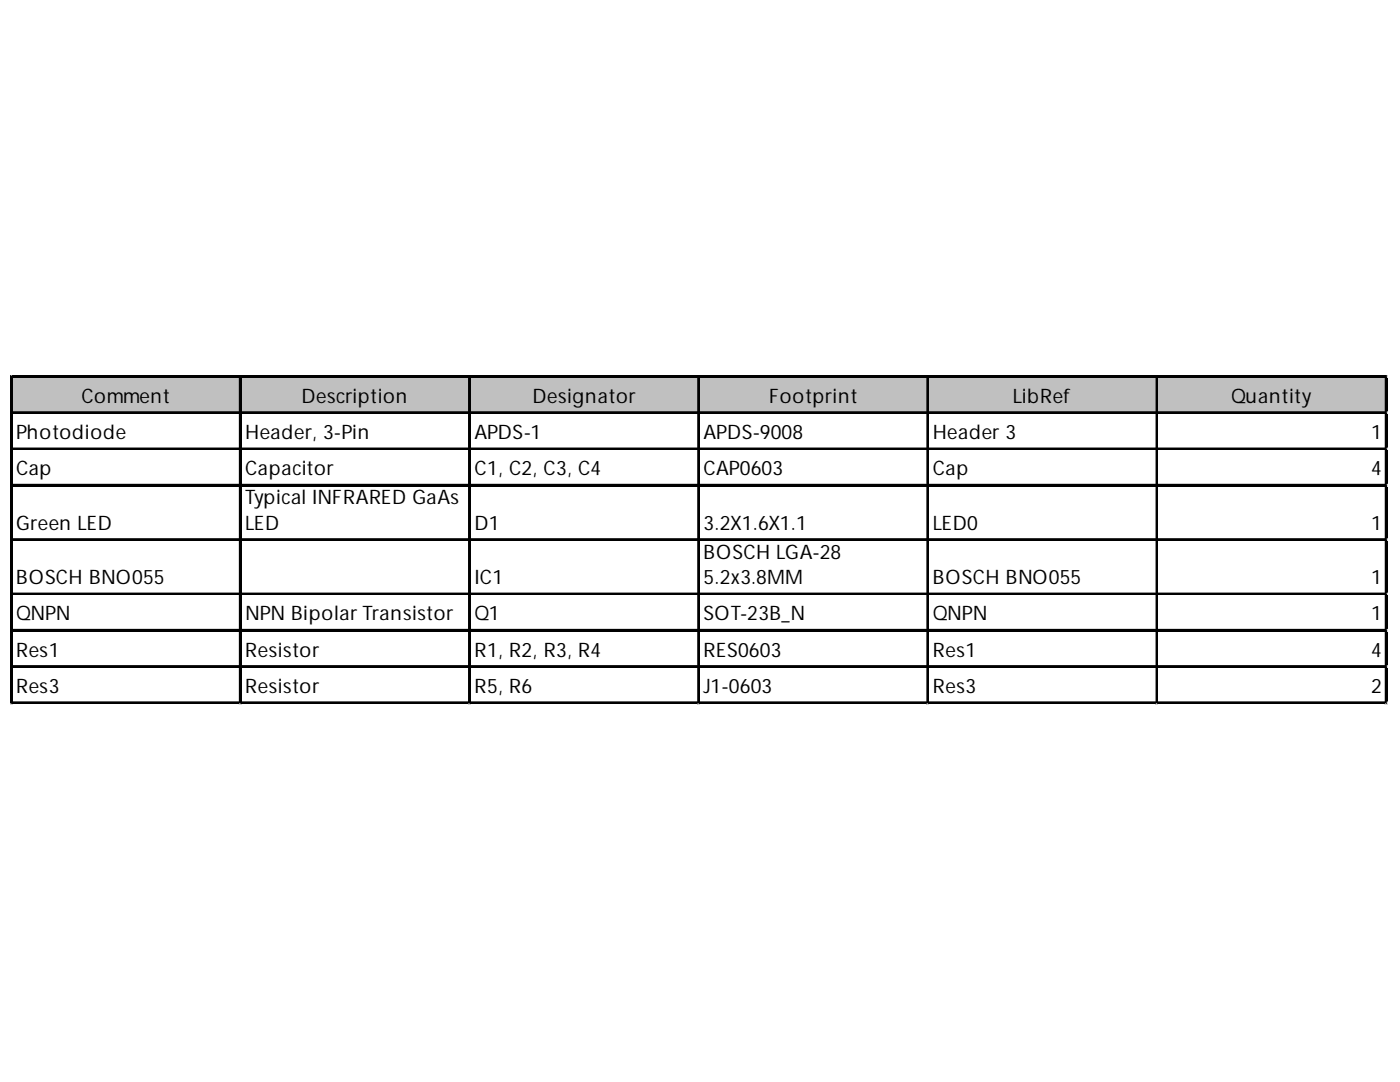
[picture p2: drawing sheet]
<svg xmlns="http://www.w3.org/2000/svg" width="279mm" height="216mm" viewBox="0 0 279 216" stroke-linecap="round" stroke-linejoin="round" font-family="sans-serif">
<defs><g id="words">
<g font-size="4">
<text x="16.3" y="80.4">Comment</text>
<text x="60.2" y="80.4">Description</text>
<text x="106.3" y="80.4">Designator</text>
<text x="153.5" y="80.4">Footprint</text>
<text x="202.1" y="80.4">LibRef</text>
<text x="245.7" y="80.4">Quantity</text>
<text x="3.2" y="87.6">Photodiode</text>
<text x="48.9" y="87.6">Header, 3-Pin</text>
<text x="94.7" y="87.6">APDS-1</text>
<text x="140.4" y="87.6">APDS-9008</text>
<text x="186.2" y="87.6">Header 3</text>
<text x="273.6" y="87.6">1</text>
<text x="3.2" y="94.9">Cap</text>
<text x="48.9" y="94.9">Capacitor</text>
<text x="94.7" y="94.9">C1, C2, C3, C4</text>
<text x="140.4" y="94.9">CAP0603</text>
<text x="186.2" y="94.9">Cap</text>
<text x="273.6" y="94.9">4</text>
<text x="48.9" y="100.6">Typical INFRARED GaAs</text>
<text x="3.2" y="105.7">Green LED</text>
<text x="48.9" y="105.7">LED</text>
<text x="94.7" y="105.7">D1</text>
<text x="140.4" y="105.7">3.2X1.6X1.1</text>
<text x="186.2" y="105.7">LED0</text>
<text x="273.6" y="105.7">1</text>
<text x="140.4" y="111.5">BOSCH LGA-28</text>
<text x="3.2" y="116.6">BOSCH BNO055</text>
<text x="94.7" y="116.6">IC1</text>
<text x="140.4" y="116.6">5.2x3.8MM</text>
<text x="186.2" y="116.6">BOSCH BNO055</text>
<text x="273.6" y="116.6">1</text>
<text x="3.2" y="123.8">QNPN</text>
<text x="48.9" y="123.8">NPN Bipolar Transistor</text>
<text x="94.7" y="123.8">Q1</text>
<text x="140.4" y="123.8">SOT-23B_N</text>
<text x="186.2" y="123.8">QNPN</text>
<text x="273.6" y="123.8">1</text>
<text x="3.2" y="131">Res1</text>
<text x="48.9" y="131">Resistor</text>
<text x="94.7" y="131">R1, R2, R3, R4</text>
<text x="140.4" y="131">RES0603</text>
<text x="186.2" y="131">Res1</text>
<text x="273.6" y="131">4</text>
<text x="3.2" y="138.3">Res3</text>
<text x="48.9" y="138.3">Resistor</text>
<text x="94.7" y="138.3">R5, R6</text>
<text x="140.4" y="138.3">J1-0603</text>
<text x="186.2" y="138.3">Res3</text>
<text x="273.6" y="138.3">2</text>
</g>
</g></defs>
<path d="M2.4 75.3h274.5v7.3h-274.5z" fill="#c0c0c0"/>
<g fill="none" stroke="#000" stroke-width=".36">
<path d="M2.1 75v65.5M2.3 75v65.5M2.5 75h274.4M2.5 75.2h274.4M47.9 75.4v65.1M48 75.4v65.1M93.6 75.4v65.1M93.8 75.4v65.1M139.3 75.4v65.1M139.5 75.4v65.1M185.1 75.4v65.1M185.2 75.4v65.1"/>
<path d="M230.8 75.4v65.1M231 75.4v65.1M276.5 75.4v65.1M276.7 75.4v65.1M2.5 82.2h274.4M2.5 82.4h274.4M2.5 89.5h274.4M2.5 89.7h274.4M2.5 96.7h274.4M2.5 96.9h274.4M2.5 107.6h274.4M2.5 107.8h274.4"/>
<path d="M2.5 118.4h274.4M2.5 118.6h274.4M2.5 125.7h274.4M2.5 125.8h274.4M2.5 132.9h274.4M2.5 133.1h274.4M2.5 140.1h274.4M2.5 140.3h274.4"/>
</g>
<path d="M2.1 140.5h.1" fill="none" stroke="#d4d4d4" stroke-width=".36"/>
<path d="M2.1 140.5h.4z" fill="#d4d4d4"/>
<path d="M47.9 140.5h.1" fill="none" stroke="#d4d4d4" stroke-width=".36"/>
<path d="M47.9 140.5h.3z" fill="#d4d4d4"/>
<path d="M93.6 140.5h.1" fill="none" stroke="#d4d4d4" stroke-width=".36"/>
<path d="M93.6 140.5h.4z" fill="#d4d4d4"/>
<path d="M139.3 140.5h.1" fill="none" stroke="#d4d4d4" stroke-width=".36"/>
<path d="M139.3 140.5h.4z" fill="#d4d4d4"/>
<path d="M185.1 140.5h.1" fill="none" stroke="#d4d4d4" stroke-width=".36"/>
<path d="M185.1 140.5h.3z" fill="#d4d4d4"/>
<path d="M230.8 140.5h.1" fill="none" stroke="#d4d4d4" stroke-width=".36"/>
<path d="M230.8 140.5h.4z" fill="#d4d4d4"/>
<path d="M276.5 140.5h.1" fill="none" stroke="#d4d4d4" stroke-width=".36"/>
<path d="M276.5 140.5h.4z" fill="#d4d4d4"/>
<path d="M276.9 75h.1" fill="none" stroke="#d4d4d4" stroke-width=".36"/>
<path d="M276.9 75l.1 .4z" fill="#d4d4d4"/>
<path d="M276.9 82.2h.1" fill="none" stroke="#d4d4d4" stroke-width=".36"/>
<path d="M276.9 82.2l.1 .4z" fill="#d4d4d4"/>
<path d="M276.9 89.5h.1" fill="none" stroke="#d4d4d4" stroke-width=".36"/>
<path d="M276.9 89.5l.1 .3z" fill="#d4d4d4"/>
<path d="M276.9 96.7h.1" fill="none" stroke="#d4d4d4" stroke-width=".36"/>
<path d="M276.9 96.7l.1 .4z" fill="#d4d4d4"/>
<path d="M276.9 107.6h.1" fill="none" stroke="#d4d4d4" stroke-width=".36"/>
<path d="M276.9 107.6l.1 .3z" fill="#d4d4d4"/>
<path d="M276.9 118.4h.1" fill="none" stroke="#d4d4d4" stroke-width=".36"/>
<path d="M276.9 118.4l.1 .4z" fill="#d4d4d4"/>
<path d="M276.9 125.7h.1" fill="none" stroke="#d4d4d4" stroke-width=".36"/>
<path d="M276.9 125.7l.1 .3z" fill="#d4d4d4"/>
<path d="M276.9 132.9h.1" fill="none" stroke="#d4d4d4" stroke-width=".36"/>
<path d="M276.9 132.9l.1 .4z" fill="#d4d4d4"/>
<path d="M276.9 140.1h.1" fill="none" stroke="#d4d4d4" stroke-width=".36"/>
<path d="M276.9 140.1l.1 .4z" fill="#d4d4d4"/>
<use href="#words"/>
</svg>
